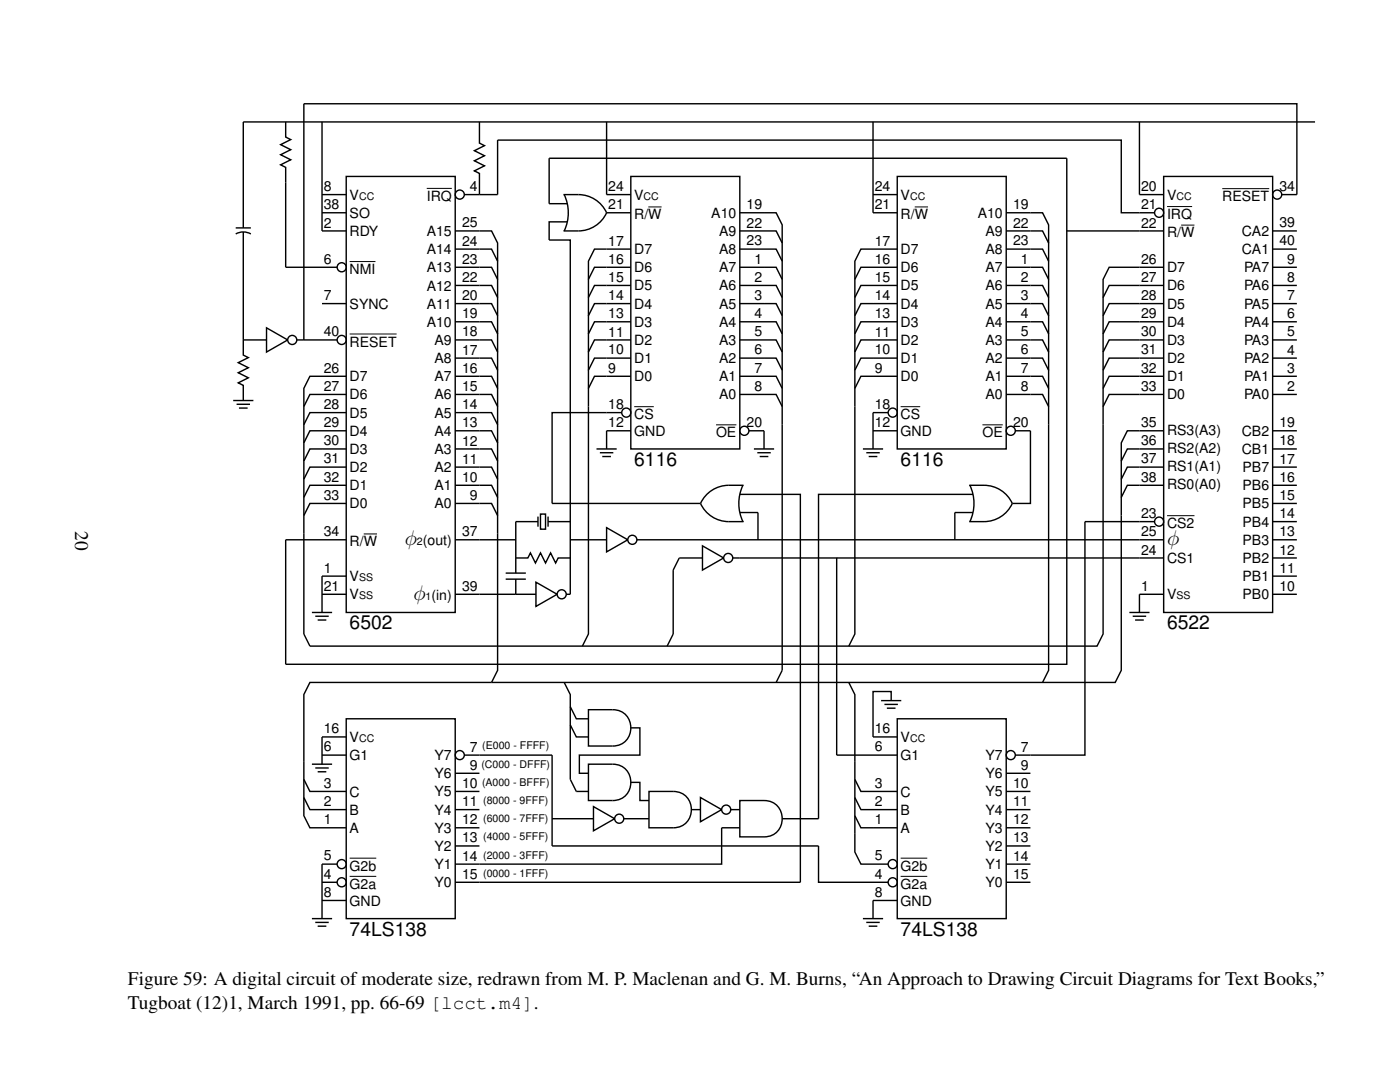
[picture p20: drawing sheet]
<svg xmlns="http://www.w3.org/2000/svg" width="279mm" height="216mm" viewBox="0 0 279 216" stroke-linecap="round" stroke-linejoin="round" font-family="sans-serif">
<defs><g id="words">
<g font-size="4.2">
<text x="80.8" y="108.8">φ</text>
<text x="232.9" y="108.8">φ</text>
<text x="82.5" y="119.6">φ</text>
</g>
<g font-size="3.8">
<text x="126.6" y="93">6116</text>
<text x="179.7" y="93">6116</text>
<text x="15" y="106" transform="rotate(90 15 106)">20</text>
<text x="69.8" y="125.6">6502</text>
<text x="232.9" y="125.6">6522</text>
<text x="69.8" y="186.8">74LS138</text>
<text x="179.7" y="186.8">74LS138</text>
<text x="25.5" y="196.5">Figure 59: A digital circuit of moderate size, redrawn from M. P. Maclenan and G. M. Burns, “An Approach to Drawing Circuit Diagrams for Text Books,”</text>
<text x="25.5" y="201.2">Tugboat (12)1, March 1991, pp. 66-69 [lcct.m4].</text>
</g>
<g font-size="2.8">
<text x="64.6" y="41.7">38</text>
<text x="64.6" y="38.1">8</text>
<text x="69.8" y="39.8">V</text>
<text x="85.2" y="40.1">IRQ</text>
<text x="93.8" y="38.1">4</text>
<text x="121.4" y="41.8">21</text>
<text x="121.4" y="38.1">24</text>
<text x="126.6" y="39.8">V</text>
<text x="149" y="41.7">19</text>
<text x="174.6" y="41.8">21</text>
<text x="174.6" y="38.1">24</text>
<text x="179.7" y="39.8">V</text>
<text x="202.2" y="41.7">19</text>
<text x="227.7" y="41.8">21</text>
<text x="227.7" y="38.1">20</text>
<text x="232.9" y="39.8">V</text>
<text x="243.9" y="40.2">RESET</text>
<text x="255.3" y="38.1">34</text>
<text x="64.6" y="45.4">2</text>
<text x="69.8" y="47.1">RDY</text>
<text x="69.8" y="43.5">SO</text>
<text x="85.2" y="47.1">A15</text>
<text x="92.2" y="45.4">25</text>
<text x="126.6" y="43.8">R/W</text>
<text x="142" y="43.4">A10</text>
<text x="143.5" y="47.1">A9</text>
<text x="149" y="45.4">22</text>
<text x="179.7" y="43.8">R/W</text>
<text x="195.1" y="43.4">A10</text>
<text x="196.7" y="47.1">A9</text>
<text x="202.2" y="45.4">22</text>
<text x="227.7" y="45.4">22</text>
<text x="232.9" y="43.7">IRQ</text>
<text x="232.9" y="47.4">R/W</text>
<text x="247.8" y="47.1">CA2</text>
<text x="255.3" y="45.4">39</text>
<text x="64.6" y="52.6">6</text>
<text x="85.2" y="50.7">A14</text>
<text x="92.2" y="52.6">23</text>
<text x="92.2" y="49">24</text>
<text x="121.4" y="52.6">16</text>
<text x="121.4" y="49">17</text>
<text x="126.6" y="50.7">D7</text>
<text x="143.5" y="50.7">A8</text>
<text x="149" y="49">23</text>
<text x="150.6" y="52.6">1</text>
<text x="174.6" y="52.6">16</text>
<text x="174.6" y="49">17</text>
<text x="179.7" y="50.7">D7</text>
<text x="196.7" y="50.7">A8</text>
<text x="202.2" y="49">23</text>
<text x="203.7" y="52.6">1</text>
<text x="227.7" y="52.6">26</text>
<text x="247.8" y="50.7">CA1</text>
<text x="255.3" y="49">40</text>
<text x="256.9" y="52.6">9</text>
<text x="64.6" y="59.9">7</text>
<text x="69.8" y="54.7">NMI</text>
<text x="85.2" y="58">A12</text>
<text x="85.2" y="54.3">A13</text>
<text x="92.2" y="59.9">20</text>
<text x="92.2" y="56.3">22</text>
<text x="121.4" y="59.9">14</text>
<text x="121.4" y="56.2">15</text>
<text x="126.6" y="57.9">D5</text>
<text x="126.6" y="54.3">D6</text>
<text x="143.5" y="57.9">A6</text>
<text x="143.5" y="54.3">A7</text>
<text x="150.6" y="59.9">3</text>
<text x="150.6" y="56.3">2</text>
<text x="174.6" y="59.9">14</text>
<text x="174.6" y="56.2">15</text>
<text x="179.7" y="57.9">D5</text>
<text x="179.7" y="54.3">D6</text>
<text x="196.7" y="57.9">A6</text>
<text x="196.7" y="54.3">A7</text>
<text x="203.7" y="59.9">3</text>
<text x="203.7" y="56.3">2</text>
<text x="227.7" y="59.9">28</text>
<text x="227.7" y="56.3">27</text>
<text x="232.9" y="57.9">D6</text>
<text x="232.9" y="54.3">D7</text>
<text x="248.3" y="57.9">PA6</text>
<text x="248.3" y="54.3">PA7</text>
<text x="256.9" y="59.9">7</text>
<text x="256.9" y="56.2">8</text>
<text x="69.8" y="61.6">SYNC</text>
<text x="85.2" y="65.2">A10</text>
<text x="85.2" y="61.6">A11</text>
<text x="92.2" y="63.5">19</text>
<text x="121.4" y="63.5">13</text>
<text x="126.6" y="65.2">D3</text>
<text x="126.6" y="61.6">D4</text>
<text x="143.5" y="65.2">A4</text>
<text x="143.5" y="61.6">A5</text>
<text x="150.6" y="63.5">4</text>
<text x="174.6" y="63.5">13</text>
<text x="179.7" y="65.2">D3</text>
<text x="179.7" y="61.6">D4</text>
<text x="196.7" y="65.2">A4</text>
<text x="196.7" y="61.6">A5</text>
<text x="203.7" y="63.5">4</text>
<text x="227.7" y="63.5">29</text>
<text x="232.9" y="65.2">D4</text>
<text x="232.9" y="61.6">D5</text>
<text x="248.3" y="65.2">PA4</text>
<text x="248.3" y="61.6">PA5</text>
<text x="256.9" y="63.5">6</text>
<text x="64.6" y="67.1">40</text>
<text x="69.8" y="69.2">RESET</text>
<text x="86.7" y="68.8">A9</text>
<text x="92.2" y="70.8">17</text>
<text x="92.2" y="67.1">18</text>
<text x="121.4" y="70.7">10</text>
<text x="121.4" y="67.2">11</text>
<text x="126.6" y="68.8">D2</text>
<text x="143.5" y="68.8">A3</text>
<text x="150.6" y="70.7">6</text>
<text x="150.6" y="67.1">5</text>
<text x="174.6" y="70.7">10</text>
<text x="174.6" y="67.2">11</text>
<text x="179.7" y="68.8">D2</text>
<text x="196.7" y="68.8">A3</text>
<text x="203.7" y="70.7">6</text>
<text x="203.7" y="67.1">5</text>
<text x="227.7" y="70.7">31</text>
<text x="227.7" y="67.1">30</text>
<text x="232.9" y="68.8">D3</text>
<text x="248.3" y="68.8">PA3</text>
<text x="256.9" y="70.8">4</text>
<text x="256.9" y="67.1">5</text>
<text x="64.6" y="74.4">26</text>
<text x="69.8" y="76.1">D7</text>
<text x="86.7" y="76.1">A7</text>
<text x="86.7" y="72.4">A8</text>
<text x="92.2" y="78">15</text>
<text x="92.2" y="74.4">16</text>
<text x="121.4" y="74.4">9</text>
<text x="126.6" y="76.1">D0</text>
<text x="126.6" y="72.5">D1</text>
<text x="143.5" y="76.1">A1</text>
<text x="143.5" y="72.5">A2</text>
<text x="150.6" y="78">8</text>
<text x="150.6" y="74.4">7</text>
<text x="174.6" y="74.4">9</text>
<text x="179.7" y="76.1">D0</text>
<text x="179.7" y="72.5">D1</text>
<text x="196.7" y="76.1">A1</text>
<text x="196.7" y="72.5">A2</text>
<text x="203.7" y="78">8</text>
<text x="203.7" y="74.4">7</text>
<text x="227.7" y="78">33</text>
<text x="227.7" y="74.4">32</text>
<text x="232.9" y="76.1">D1</text>
<text x="232.9" y="72.5">D2</text>
<text x="248.3" y="76.1">PA1</text>
<text x="248.3" y="72.5">PA2</text>
<text x="256.9" y="74.4">3</text>
<text x="64.6" y="81.6">28</text>
<text x="64.6" y="78">27</text>
<text x="69.8" y="83.3">D5</text>
<text x="69.8" y="79.7">D6</text>
<text x="86.7" y="83.3">A5</text>
<text x="86.7" y="79.7">A6</text>
<text x="92.2" y="81.7">14</text>
<text x="121.4" y="81.6">18</text>
<text x="126.6" y="83.7">CS</text>
<text x="143.5" y="79.7">A0</text>
<text x="174.6" y="81.6">18</text>
<text x="179.7" y="83.7">CS</text>
<text x="196.7" y="79.7">A0</text>
<text x="232.9" y="79.7">D0</text>
<text x="248.3" y="79.7">PA0</text>
<text x="256.9" y="78">2</text>
<text x="64.6" y="88.9">30</text>
<text x="64.6" y="85.2">29</text>
<text x="69.8" y="87">D4</text>
<text x="86.7" y="87">A4</text>
<text x="92.2" y="88.9">12</text>
<text x="92.2" y="85.2">13</text>
<text x="121.4" y="85.3">12</text>
<text x="126.6" y="87">GND</text>
<text x="142.9" y="87.3">OE</text>
<text x="149" y="85.2">20</text>
<text x="174.6" y="85.3">12</text>
<text x="179.7" y="87">GND</text>
<text x="196.1" y="87.3">OE</text>
<text x="202.2" y="85.2">20</text>
<text x="227.7" y="88.9">36</text>
<text x="227.7" y="85.2">35</text>
<text x="232.9" y="86.7">RS3(A3)</text>
<text x="247.8" y="87">CB2</text>
<text x="255.3" y="88.9">18</text>
<text x="255.3" y="85.2">19</text>
<text x="64.6" y="92.5">31</text>
<text x="69.8" y="94.2">D2</text>
<text x="69.8" y="90.6">D3</text>
<text x="86.7" y="94.2">A2</text>
<text x="86.7" y="90.6">A3</text>
<text x="92.2" y="92.5">11</text>
<text x="227.7" y="92.5">37</text>
<text x="232.9" y="94">RS1(A1)</text>
<text x="232.9" y="90.3">RS2(A2)</text>
<text x="247.8" y="90.6">CB1</text>
<text x="248" y="94.2">PB7</text>
<text x="255.3" y="92.5">17</text>
<text x="64.6" y="99.7">33</text>
<text x="64.6" y="96.1">32</text>
<text x="69.8" y="101.5">D0</text>
<text x="69.8" y="97.8">D1</text>
<text x="86.7" y="101.5">A0</text>
<text x="86.7" y="97.8">A1</text>
<text x="92.2" y="96.1">10</text>
<text x="93.8" y="99.7">9</text>
<text x="227.7" y="96.1">38</text>
<text x="232.9" y="97.6">RS0(A0)</text>
<text x="248" y="101.5">PB5</text>
<text x="248" y="97.8">PB6</text>
<text x="255.3" y="99.7">15</text>
<text x="255.3" y="96.1">16</text>
<text x="64.6" y="107">34</text>
<text x="92.2" y="107">37</text>
<text x="227.7" y="107">25</text>
<text x="227.7" y="103.4">23</text>
<text x="232.9" y="105.4">CS2</text>
<text x="248" y="105.1">PB4</text>
<text x="255.3" y="107">13</text>
<text x="255.3" y="103.4">14</text>
<text x="69.8" y="109">R/W</text>
<text x="84.4" y="108.8">(out)</text>
<text x="227.7" y="110.7">24</text>
<text x="232.9" y="112.3">CS1</text>
<text x="248" y="112.3">PB2</text>
<text x="248" y="108.7">PB3</text>
<text x="255.3" y="110.7">12</text>
<text x="64.6" y="117.9">21</text>
<text x="64.6" y="114.3">1</text>
<text x="69.8" y="116">V</text>
<text x="69.8" y="119.6">V</text>
<text x="86.1" y="119.6">(in)</text>
<text x="92.2" y="117.9">39</text>
<text x="227.7" y="117.9">1</text>
<text x="232.9" y="119.6">V</text>
<text x="248" y="116">PB1</text>
<text x="248" y="119.6">PB0</text>
<text x="255.3" y="117.9">10</text>
<text x="255.3" y="114.3">11</text>
<text x="64.6" y="149.9">6</text>
<text x="64.6" y="146.3">16</text>
<text x="69.8" y="148">V</text>
<text x="93.8" y="150">7</text>
<text x="174.6" y="149.9">6</text>
<text x="174.6" y="146.3">16</text>
<text x="179.7" y="148">V</text>
<text x="203.7" y="150">7</text>
<text x="69.8" y="151.7">G1</text>
<text x="86.7" y="155.3">Y6</text>
<text x="86.7" y="151.7">Y7</text>
<text x="93.8" y="153.6">9</text>
<text x="179.7" y="151.7">G1</text>
<text x="196.7" y="151.7">Y7</text>
<text x="196.7" y="155.3">Y6</text>
<text x="203.7" y="153.6">9</text>
<text x="64.6" y="160.9">2</text>
<text x="64.6" y="157.2">3</text>
<text x="69.8" y="158.9">C</text>
<text x="86.7" y="158.9">Y5</text>
<text x="92.2" y="160.9">11</text>
<text x="92.2" y="157.2">10</text>
<text x="174.6" y="160.9">2</text>
<text x="174.6" y="157.2">3</text>
<text x="179.7" y="158.9">C</text>
<text x="196.7" y="158.9">Y5</text>
<text x="202.2" y="160.9">11</text>
<text x="202.2" y="157.2">10</text>
<text x="64.6" y="164.5">1</text>
<text x="69.8" y="166.2">A</text>
<text x="69.8" y="162.6">B</text>
<text x="86.7" y="166.2">Y3</text>
<text x="86.7" y="162.6">Y4</text>
<text x="92.2" y="164.5">12</text>
<text x="174.6" y="164.5">1</text>
<text x="179.7" y="166.2">A</text>
<text x="179.7" y="162.6">B</text>
<text x="196.7" y="166.2">Y3</text>
<text x="196.7" y="162.6">Y4</text>
<text x="202.2" y="164.5">12</text>
<text x="64.6" y="171.7">5</text>
<text x="69.8" y="173.8">G2b</text>
<text x="86.7" y="173.4">Y1</text>
<text x="86.7" y="169.8">Y2</text>
<text x="92.2" y="171.7">14</text>
<text x="92.2" y="168.1">13</text>
<text x="174.6" y="171.7">5</text>
<text x="179.7" y="173.8">G2b</text>
<text x="196.7" y="173.4">Y1</text>
<text x="196.7" y="169.8">Y2</text>
<text x="202.2" y="171.7">14</text>
<text x="202.2" y="168.1">13</text>
<text x="64.6" y="178.9">8</text>
<text x="64.6" y="175.4">4</text>
<text x="69.8" y="177.4">G2a</text>
<text x="86.7" y="177">Y0</text>
<text x="92.2" y="175.3">15</text>
<text x="174.6" y="178.9">8</text>
<text x="174.6" y="175.4">4</text>
<text x="179.7" y="177.4">G2a</text>
<text x="196.7" y="177">Y0</text>
<text x="202.2" y="175.3">15</text>
<text x="69.8" y="180.7">GND</text>
<text x="179.7" y="180.7">GND</text>
</g>
<g font-size="2.1">
<text x="71.7" y="39.8">CC</text>
<text x="128.4" y="39.8">CC</text>
<text x="181.6" y="39.8">CC</text>
<text x="234.8" y="39.8">CC</text>
<text x="83.2" y="108.8">2</text>
<text x="71.7" y="116">SS</text>
<text x="71.7" y="119.6">SS</text>
<text x="84.9" y="119.6">1</text>
<text x="234.8" y="119.6">SS</text>
<text x="71.7" y="148">CC</text>
<text x="96.3" y="149.6">(E000 - FFFF)</text>
<text x="181.6" y="148">CC</text>
<text x="96.1" y="153.2">(C000 - DFFF)</text>
<text x="96.2" y="156.8">(A000 - BFFF)</text>
<text x="96.4" y="160.4">(8000 - 9FFF)</text>
<text x="96.4" y="164.1">(6000 - 7FFF)</text>
<text x="96.4" y="167.7">(4000 - 5FFF)</text>
<text x="96.4" y="171.3">(2000 - 3FFF)</text>
<text x="96.4" y="174.9">(0000 - 1FFF)</text>
</g>
</g></defs>
<g fill="none" stroke="#000" stroke-width=".28">
<path d="M57 24.3v3l1 .6-2 1 2 1-2 1 2 1-2 1 1 .5v19.9h10.3M64.3 24.3v21.8h4.8M64.3 38.8h4.8M69.1 35.2h21.7v87h-21.7zM92.7 38.8h6.6v-10.8h124.5v14.5h6.6M95.7 24.3v4.3l1 .5-2 1 2 1-2 1 2 1-2 1 1 .5v4.2M112.5 38.8a10 10 0 0 1 5.9 .8 6.2 6.2 0 0 1 2.7 2.9M112.6 38.8a8.5 8.5 0 0 1 0 7.3M121.1 24.3v14.5h4.8M125.9 35.2h21.7v54.4h-21.7zM174.2 24.3v18.2h4.9M174.2 38.8h4.9"/>
<path d="M179.1 35.2h21.7v54.4h-21.7zM227.4 24.3v14.5h4.8M232.2 35.2h21.8v87h-21.8zM255.8 38.8h3v-18.1h-198.2v47.1M262.4 24.3h-213.8v21.2M47 46.7a3 3 0 0 1 3.1 0M47 45.5h3.1M48.6 46.3v21.5M64.3 42.5h4.8M90.8 46.1h7.3l1.2 2.4v3.6M90.8 49.7h7.3l1.2 2.4v3.6M90.8 53.3h7.3l1.2 2.4v3.7"/>
<path d="M90.8 57h7.3l1.2 2.4v3.6M113.2 44.3h-3.6v3.6h4.2v70.7h-.8M113.2 40.6h-3.6v-9h103.3v100.9h-155.9v-24.8h12.1M121.1 42.5a6.2 6.2 0 0 1-5.7 3.6h-2.9M121.1 42.5h4.8M125.9 49.7h-7.3l-1.2 2.4v3.6M125.9 53.3h-7.3l-1.2 2.4v3.7M125.9 57h-7.3l-1.2 2.4v3.6M147.6 42.5h7.3l1.2 2.4v3.6M147.6 46.1h7.3l1.2 2.4v3.6M147.6 49.7h7.3l1.2 2.4v3.6M147.6 53.3h7.3l1.2 2.4v3.7"/>
<path d="M147.6 57h7.3l1.2 2.4v3.6M179.1 49.7h-7.3l-1.2 2.4v3.6M179.1 53.3h-7.3l-1.2 2.4v3.7M179.1 57h-7.3l-1.2 2.4v3.6M200.8 42.5h7.3l1.2 2.4v3.6M200.8 46.1h7.3l1.2 2.4v3.6M200.8 49.7h7.3l1.2 2.4v3.6M200.8 53.3h7.3l1.2 2.4v3.7M200.8 57h7.3l1.2 2.4v3.6M212.9 46.1h19.3M232.2 53.3h-10.8l-1.3 2.4v3.7M232.2 57h-10.8l-1.3 2.4v3.6"/>
<path d="M254 53.3h4.8M254 46.1h4.8M254 57h4.8M254 49.7h4.8M46.5 79.9h4.1M48.6 67.8v3.1l1 .5-2.1 1 2.1 1-2.1 1 2.1 1-2.1 1 1.1 .5v3M48.6 67.8h4.6M53.2 65.4l4.2 2.4-4.2 2.4zM59.2 67.8h8.1M64.3 60.6h4.8M69.1 75.1h-7.3l-1.2 2.4v3.6M69.1 78.7h-7.3l-1.2 2.4v3.6"/>
<path d="M90.8 60.6h7.3l1.2 2.4v3.6M90.8 64.2h7.3l1.2 2.4v3.6M90.8 67.8h7.3l1.2 2.4v3.7M90.8 71.5h7.3l1.2 2.4v3.6M90.8 75.1h7.3l1.2 2.4v3.6M90.8 78.7h7.3l1.2 2.4v3.6M125.9 60.6h-7.3l-1.2 2.4v3.6M125.9 64.2h-7.3l-1.2 2.4v3.6M125.9 67.8h-7.3l-1.2 2.4v3.7M125.9 71.5h-7.3l-1.2 2.4v3.6M125.9 75.1h-7.3l-1.2 2.4v49l-1.2 2.4M147.6 60.6h7.3l1.2 2.4v3.6"/>
<path d="M147.6 64.2h7.3l1.2 2.4v3.6M147.6 67.8h7.3l1.2 2.4v3.7M147.6 71.5h7.3l1.2 2.4v3.6M147.6 75.1h7.3l1.2 2.4v3.6M147.6 78.7h7.3l1.2 2.4v52.7l-1.2 2.4M179.1 60.6h-7.3l-1.2 2.4v3.6M179.1 64.2h-7.3l-1.2 2.4v3.6M179.1 67.8h-7.3l-1.2 2.4v3.7M179.1 71.5h-7.3l-1.2 2.4v3.6M179.1 75.1h-7.3l-1.2 2.4v49l-1.2 2.4M200.8 60.6h7.3l1.2 2.4v3.6M200.8 64.2h7.3l1.2 2.4v3.6"/>
<path d="M200.8 67.8h7.3l1.2 2.4v3.7M200.8 71.5h7.3l1.2 2.4v3.6M200.8 75.1h7.3l1.2 2.4v3.6M200.8 78.7h7.3l1.2 2.4v52.7l-1.2 2.4M232.2 78.7h-10.8l-1.3 2.4v45.4l-1.2 2.4h-157.1l-1.2-2.4v-23.6l1.2-2.4h7.3M232.2 60.6h-10.8l-1.3 2.4v3.6M232.2 64.2h-10.8l-1.3 2.4v3.6M232.2 67.8h-10.8l-1.3 2.4v3.7M232.2 71.5h-10.8l-1.3 2.4v3.6M232.2 75.1h-10.8l-1.3 2.4v3.6M254 78.7h4.8M254 75.1h4.8"/>
<path d="M254 67.8h4.8M254 60.6h4.8M254 71.5h4.8M254 64.2h4.8M47.2 80.7h2.7M47.7 81.4h1.7M69.1 82.3h-7.3l-1.2 2.4v3.7M69.1 86h-7.3l-1.2 2.4v3.6M69.1 89.6h-7.3l-1.2 2.4v3.6M69.1 93.2h-7.3l-1.2 2.4v3.7M69.1 96.8h-7.3l-1.2 2.5v3.6M90.8 82.3h7.3l1.2 2.4v3.7"/>
<path d="M90.8 86h7.3l1.2 2.4v3.6M90.8 89.6h7.3l1.2 2.4v3.6M90.8 93.2h7.3l1.2 2.4v3.7M90.8 96.8h7.3l1.2 2.5v3.6M119 89.6h4.1M119.7 90.3h2.7M120.2 91.1h1.7M124.1 82.3h-13.9v18.2h29.6M125.9 86h-4.8v3.6M147.6 98.6h12.1v77.5h-68.9M148.3 96.8a8.5 8.5 0 0 0 0 7.3M148.4 96.8a10 10 0 0 0-6 .8 6.2 6.2 0 0 0-2.6 2.9"/>
<path d="M149.5 86h3v3.6M150.5 89.6h4M151.1 90.3h2.7M151.6 91.1h1.7M172.2 89.6h4M172.9 90.3h2.7M173.4 91.1h1.7M174.2 86h4.9M177.3 82.3h-3.1v7.3M193.4 96.8a10 10 0 0 1 6 .8 6.2 6.2 0 0 1 2.6 2.9M193.5 96.8a8.5 8.5 0 0 1 .1 7.3M194.2 98.6h-30.8v64.8h-7.3"/>
<path d="M202.6 86h3v14.5h-3.6M232.2 86h-7.2l-1.2 2.4v3.6M232.2 89.6h-7.2l-1.2 2.4v3.6M232.2 93.2h-7.2l-1.2 2.4v3.7M232.2 96.8h-7.2l-1.2 2.5v34.5l-1.2 2.4h-124.5M254 96.8h4.8M254 93.2h4.8M254 89.6h4.8M254 86h4.8M64.3 118.6h4.8M69.1 115h-4.8v7.2M90.8 100.5h7.3l1.2 2.4v30.9l-1.2 2.4"/>
<path d="M90.8 118.6h16.2M90.8 107.7h12.1M100.9 115.6h4M100.9 114.4h4M102.9 111.3h2.5l.5-1 1 2 1-2 1 2 1-2 1 2 .5-1h2.4M102.9 115.6v3M107 116.2l4.2 2.4-4.2 2.4zM107.4 104.1h-4.5v10.3M107.4 103.1v2M107.9 102.6h1v3h-1zM109.4 104.1h4.4M109.4 103.1v2"/>
<path d="M113.8 107.7h7.3M121.1 105.3l4.2 2.4-4.2 2.4zM127.1 107.7h105.1M139.8 100.5a6.2 6.2 0 0 0 5.6 3.6h3M140.2 108.9l4.2 2.4-4.2 2.5zM140.2 111.3h-4.6l-1.2 2.5v12.7l-1.3 2.4M146.2 111.3h86M147.6 102.3h3.7v5.4M167 111.3v39.4h12.1M194.2 102.3h-3.6v5.4M202 100.5a6.2 6.2 0 0 1-5.6 3.6h-3M230.4 104.1h-13.9v46.6h-13.9"/>
<path d="M232.2 118.6h-4.8v3.6M254 118.6h4.8M254 115h4.8M254 107.7h4.8M254 100.5h4.8M254 104.1h4.8M254 111.3h4.8M62.3 122.2h4M62.9 123h2.7M63.4 123.7h1.7M98.1 136.2h-36.3l-1.2 2.4v16.9l1.2 2.4h7.3M112.6 136.2l1.2 2.4v16.9l1.2 2.4h2.4"/>
<path d="M169.4 136.2l1.2 2.4v16.9l1.2 2.4h7.3M175.8 139.8h4.1M177.9 139.8v-1.8h-3.7v9h4.9M225.4 122.2h4M226.1 123h2.6M226.5 123.7h1.8M60.6 159.1v3.7l1.2 2.4h7.3M60.6 155.5v3.6l1.2 2.5h7.3M62.3 152.5h4M62.9 153.2h2.7M63.4 154h1.7M64.3 150.7h4.8"/>
<path d="M69.1 143.4h21.7v39.9h-21.7zM69.1 147h-4.8v5.5M90.8 157.9h4.9M90.8 154.3h4.9M92.7 150.7h17.5v18.1h53.2v7.3h13.9M113.8 141l1.2 2.4h2.4M113.8 144.6l1.2 2.4h2.4M117.4 141.6h4.9a3.6 3.6 0 0 1 3.6 3.6 3.6 3.6 0 0 1-3.6 3.7h-4.9zM117.4 152.5h4.9a3.6 3.6 0 0 1 3.6 3.6 3.6 3.6 0 0 1-3.6 3.6h-4.9zM125.9 145.2h1.8v5.5h-12.1v3.6h1.8M125.9 156.1h1.8v3.6h1.8M129.5 157.9h4.9a3.6 3.6 0 0 1 3.6 3.7 3.6 3.6 0 0 1-3.6 3.6h-4.9z"/>
<path d="M139.8 159.1l4.2 2.5-4.2 2.4zM147.6 159.7h4.9a3.6 3.6 0 0 1 3.6 3.7 3.6 3.6 0 0 1-3.6 3.6h-4.9zM170.6 159.1v3.7l1.2 2.4h7.3M170.6 155.5v3.6l1.2 2.5h7.3M176.5 140.6h2.7M177 141.3h1.7M179.1 143.4h21.7v39.9h-21.7zM200.8 157.9h4.8M200.8 154.3h4.8M64.3 179.7h4.8M64.3 176.1h3M67.3 172.4h-3v10.9"/>
<path d="M90.8 165.2h4.9M90.8 161.6h4.9M90.8 168.8h4.9M110.2 163.4h8.2M118.4 160.9l4.3 2.5-4.3 2.4zM124.5 163.4h5M138 161.6h1.8M145.8 161.6h1.8M147.6 165.2h-3.6v7.2h-53.2M170.6 162.8v7.2l1.2 2.4h5.5M179.1 179.7h-4.9v3.6M200.8 176.1h4.8"/>
<path d="M200.8 172.4h4.8M200.8 165.2h4.8M200.8 161.6h4.8M200.8 168.8h4.8M62.3 183.3h4M62.9 184.1h2.7M63.4 184.8h1.7M172.2 183.3h4M172.9 184.1h2.7M173.4 184.8h1.7"/>
<circle cx="91.8" cy="38.8" r=".91"/>
<circle cx="254.9" cy="38.8" r=".91"/>
<circle cx="68.2" cy="53.3" r=".91"/>
<circle cx="231.3" cy="42.5" r=".91"/>
<circle cx="58.3" cy="67.8" r=".91"/>
<circle cx="68.2" cy="67.8" r=".91"/>
<circle cx="125" cy="82.3" r=".91"/>
<circle cx="148.6" cy="86" r=".91"/>
<circle cx="178.2" cy="82.3" r=".91"/>
<circle cx="201.7" cy="86" r=".91"/>
<circle cx="112.1" cy="118.6" r=".91"/>
<circle cx="126.2" cy="107.7" r=".91"/>
<circle cx="145.3" cy="111.3" r=".91"/>
<circle cx="231.3" cy="104.1" r=".91"/>
<circle cx="91.8" cy="150.7" r=".91"/>
<circle cx="201.7" cy="150.7" r=".91"/>
<circle cx="68.2" cy="172.4" r=".91"/>
<circle cx="68.2" cy="176.1" r=".91"/>
<circle cx="123.6" cy="163.4" r=".91"/>
<circle cx="144.9" cy="161.6" r=".91"/>
<circle cx="178.2" cy="172.4" r=".91"/>
<circle cx="178.2" cy="176.1" r=".91"/>
</g>
<g fill="none" stroke="#000" stroke-width=".2">
<path d="M85.2 37.6h5M243.9 37.6h9.4M69.8 52.2h5.1M129.4 41.3h2.6M182.6 41.3h2.6M232.9 41.2h5M235.7 44.9h2.7M69.8 66.6h9.4M126.6 81.1h3.9M142.9 84.8h4.1M179.7 81.1h3.9M196.1 84.8h4"/>
<path d="M72.6 106.5h2.6M232.9 102.9h5.5M69.8 174.9h5.3M69.8 171.2h5.3M179.7 174.9h5.4M179.7 171.2h5.4"/>
</g>
<use href="#words"/>
</svg>
